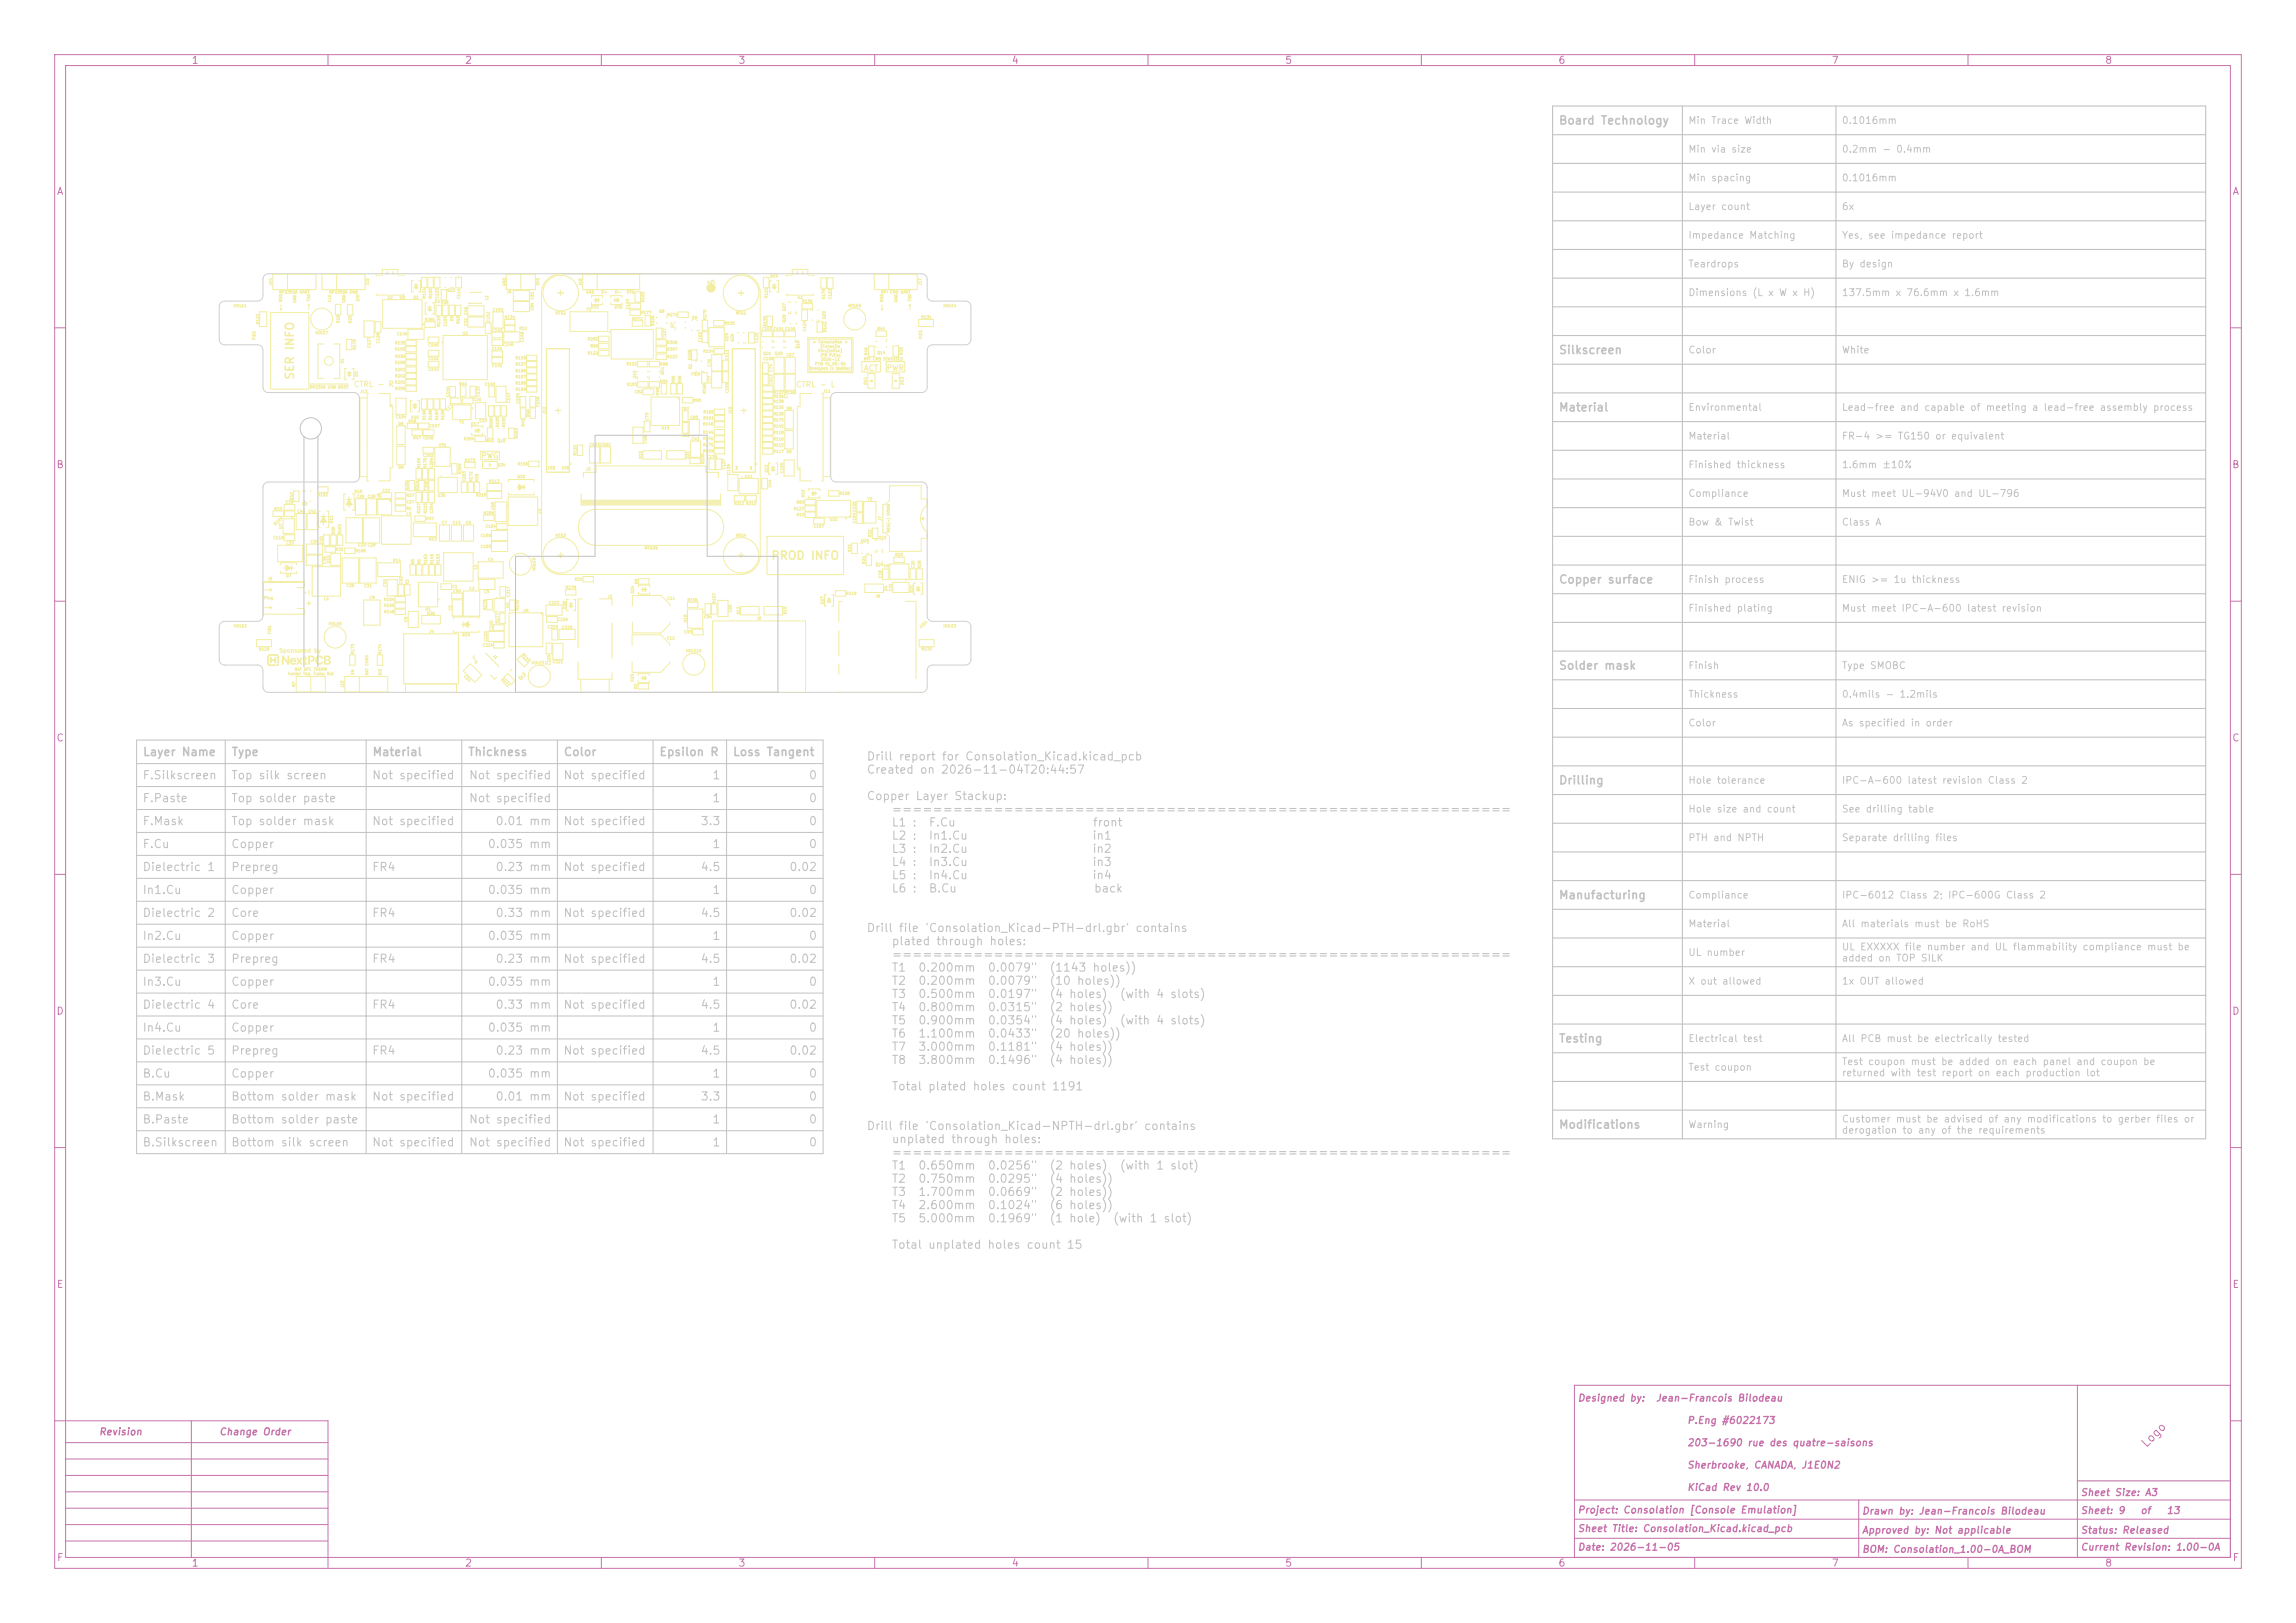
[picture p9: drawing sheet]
<svg xmlns="http://www.w3.org/2000/svg" width="420mm" height="297mm" viewBox="0 0 420 297" stroke-linecap="round" stroke-linejoin="round" font-family="sans-serif">
<defs><g id="words">
<g font-size="1.5" fill="#c2c2c2">
<text x="285" y="23.2">Board Technology</text>
<text x="285" y="65.2">Silkscreen</text>
<text x="285" y="75.7">Material</text>
<text x="285" y="107.2">Copper surface</text>
<text x="285" y="122.9">Solder mask</text>
<text x="26" y="143">F.Silkscreen</text>
<text x="26" y="138.7">Layer Name</text>
<text x="42.2" y="143">Top silk screen</text>
<text x="42.2" y="138.7">Type</text>
<text x="68" y="143">Not specified</text>
<text x="68" y="138.7">Material</text>
<text x="85.5" y="138.7">Thickness</text>
<text x="85.7" y="143">Not specified</text>
<text x="102.9" y="143">Not specified</text>
<text x="103" y="138.7">Color</text>
<text x="120.5" y="138.7">Epsilon R</text>
<text x="130.2" y="143">1</text>
<text x="134" y="138.7">Loss Tangent</text>
<text x="147.8" y="143">0</text>
<text x="158.4" y="139.5">Drill report for Consolation_Kicad.kicad_pcb</text>
<text x="158.4" y="141.9">Created on 2026-11-04T20:44:57</text>
<text x="285" y="143.9">Drilling</text>
<text x="26" y="147.2">F.Paste</text>
<text x="42.2" y="147.2">Top solder paste</text>
<text x="85.7" y="147.2">Not specified</text>
<text x="130.2" y="147.2">1</text>
<text x="147.8" y="147.2">0</text>
<text x="158.4" y="146.8">Copper Layer Stackup:</text>
<text x="163" y="149.2">=============================================================</text>
<text x="26" y="151.4">F.Mask</text>
<text x="26" y="155.6">F.Cu</text>
<text x="42.2" y="151.4">Top solder mask</text>
<text x="42.2" y="155.6">Copper</text>
<text x="68" y="151.4">Not specified</text>
<text x="89.1" y="155.6">0.035 mm</text>
<text x="90.5" y="151.4">0.01 mm</text>
<text x="102.9" y="151.4">Not specified</text>
<text x="128.1" y="151.4">3.3</text>
<text x="130.2" y="155.6">1</text>
<text x="147.8" y="151.4">0</text>
<text x="147.8" y="155.6">0</text>
<text x="163" y="151.6">L1 :</text>
<text x="163" y="154">L2 :</text>
<text x="169.8" y="151.6">F.Cu</text>
<text x="169.8" y="154">In1.Cu</text>
<text x="199.7" y="154">in1</text>
<text x="199.8" y="151.6">front</text>
<text x="26" y="159.8">Dielectric 1</text>
<text x="42.2" y="159.8">Prepreg</text>
<text x="68" y="159.8">FR4</text>
<text x="90.5" y="159.8">0.23 mm</text>
<text x="102.9" y="159.8">Not specified</text>
<text x="128.1" y="159.8">4.5</text>
<text x="144.3" y="159.8">0.02</text>
<text x="163" y="156.4">L3 :</text>
<text x="163" y="158.9">L4 :</text>
<text x="163" y="161.3">L5 :</text>
<text x="169.8" y="156.4">In2.Cu</text>
<text x="169.8" y="158.9">In3.Cu</text>
<text x="169.8" y="161.3">In4.Cu</text>
<text x="199.7" y="156.4">in2</text>
<text x="199.7" y="158.9">in3</text>
<text x="199.7" y="161.3">in4</text>
<text x="26" y="164">In1.Cu</text>
<text x="42.2" y="164">Copper</text>
<text x="89.1" y="164">0.035 mm</text>
<text x="130.2" y="164">1</text>
<text x="147.8" y="164">0</text>
<text x="163" y="163.7">L6 :</text>
<text x="169.8" y="163.7">B.Cu</text>
<text x="200" y="163.7">back</text>
<text x="285" y="164.9">Manufacturing</text>
<text x="26" y="168.2">Dielectric 2</text>
<text x="26" y="172.4">In2.Cu</text>
<text x="42.2" y="168.2">Core</text>
<text x="42.2" y="172.4">Copper</text>
<text x="68" y="168.2">FR4</text>
<text x="89.1" y="172.4">0.035 mm</text>
<text x="90.5" y="168.2">0.33 mm</text>
<text x="102.9" y="168.2">Not specified</text>
<text x="128.1" y="168.2">4.5</text>
<text x="130.2" y="172.4">1</text>
<text x="144.3" y="168.2">0.02</text>
<text x="147.8" y="172.4">0</text>
<text x="158.4" y="170.9">Drill file 'Consolation_Kicad-PTH-drl.gbr' contains</text>
<text x="163" y="173.3">plated through holes:</text>
<text x="26" y="176.6">Dielectric 3</text>
<text x="42.2" y="176.6">Prepreg</text>
<text x="68" y="176.6">FR4</text>
<text x="90.5" y="176.6">0.23 mm</text>
<text x="102.9" y="176.6">Not specified</text>
<text x="128.1" y="176.6">4.5</text>
<text x="144.3" y="176.6">0.02</text>
<text x="163" y="175.8">=============================================================</text>
<text x="163" y="178.2">T1</text>
<text x="167.9" y="178.2">0.200mm</text>
<text x="180.6" y="178.2">0.0079&quot;</text>
<text x="191.9" y="178.2">(1143 holes))</text>
<text x="26" y="180.8">In3.Cu</text>
<text x="26" y="185">Dielectric 4</text>
<text x="42.2" y="180.8">Copper</text>
<text x="42.2" y="185">Core</text>
<text x="68" y="185">FR4</text>
<text x="89.1" y="180.8">0.035 mm</text>
<text x="90.5" y="185">0.33 mm</text>
<text x="102.9" y="185">Not specified</text>
<text x="128.1" y="185">4.5</text>
<text x="130.2" y="180.8">1</text>
<text x="144.3" y="185">0.02</text>
<text x="147.8" y="180.8">0</text>
<text x="163" y="180.6">T2</text>
<text x="163" y="183">T3</text>
<text x="163" y="185.4">T4</text>
<text x="167.9" y="180.6">0.200mm</text>
<text x="167.9" y="183">0.500mm</text>
<text x="167.9" y="185.4">0.800mm</text>
<text x="180.6" y="180.6">0.0079&quot;</text>
<text x="180.6" y="183">0.0197&quot;</text>
<text x="180.6" y="185.4">0.0315&quot;</text>
<text x="191.9" y="180.6">(10</text>
<text x="191.9" y="183">(4 holes)</text>
<text x="191.9" y="185.4">(2 holes))</text>
<text x="204.7" y="183">(with 4 slots)</text>
<text x="26" y="189.2">In4.Cu</text>
<text x="42.2" y="189.2">Copper</text>
<text x="89.1" y="189.2">0.035 mm</text>
<text x="130.2" y="189.2">1</text>
<text x="147.8" y="189.2">0</text>
<text x="163" y="187.8">T5</text>
<text x="163" y="190.2">T6</text>
<text x="167.9" y="187.8">0.900mm</text>
<text x="167.9" y="190.2">1.100mm</text>
<text x="180.6" y="187.8">0.0354&quot;</text>
<text x="180.6" y="190.2">0.0433&quot;</text>
<text x="191.9" y="187.8">(4 holes)</text>
<text x="191.9" y="190.2">(20 holes))</text>
<text x="204.7" y="187.8">(with 4 slots)</text>
<text x="285" y="191.2">Testing</text>
<text x="26" y="193.4">Dielectric 5</text>
<text x="26" y="197.6">B.Cu</text>
<text x="42.2" y="193.4">Prepreg</text>
<text x="42.2" y="197.6">Copper</text>
<text x="68" y="193.4">FR4</text>
<text x="89.1" y="197.6">0.035 mm</text>
<text x="90.5" y="193.4">0.23 mm</text>
<text x="102.9" y="193.4">Not specified</text>
<text x="128.1" y="193.4">4.5</text>
<text x="130.2" y="197.6">1</text>
<text x="144.3" y="193.4">0.02</text>
<text x="147.8" y="197.6">0</text>
<text x="163" y="192.7">T7</text>
<text x="163" y="195.1">T8</text>
<text x="167.9" y="192.7">3.000mm</text>
<text x="167.9" y="195.1">3.800mm</text>
<text x="180.6" y="192.7">0.1181&quot;</text>
<text x="180.6" y="195.1">0.1496&quot;</text>
<text x="191.9" y="192.7">(4</text>
<text x="26" y="201.8">B.Mask</text>
<text x="42.2" y="201.8">Bottom solder mask</text>
<text x="68" y="201.8">Not specified</text>
<text x="90.5" y="201.8">0.01 mm</text>
<text x="102.9" y="201.8">Not specified</text>
<text x="128.1" y="201.8">3.3</text>
<text x="147.8" y="201.8">0</text>
<text x="163" y="199.9">Total plated holes count 1191</text>
<text x="26" y="206">B.Paste</text>
<text x="42.2" y="206">Bottom solder paste</text>
<text x="85.7" y="206">Not specified</text>
<text x="130.2" y="206">1</text>
<text x="147.8" y="206">0</text>
<text x="158.4" y="207.2">Drill file 'Consolation_Kicad-NPTH-drl.gbr' contains</text>
<text x="163" y="209.6">unplated through holes:</text>
<text x="285" y="206.9">Modifications</text>
<text x="26" y="210.2">B.Silkscreen</text>
<text x="42.2" y="210.2">Bottom silk screen</text>
<text x="68" y="210.2">Not specified</text>
<text x="85.7" y="210.2">Not specified</text>
<text x="102.9" y="210.2">Not specified</text>
<text x="130.2" y="210.2">1</text>
<text x="147.8" y="210.2">0</text>
<text x="163" y="212">=============================================================</text>
<text x="163" y="214.4">T1</text>
<text x="167.9" y="214.4">0.650mm</text>
<text x="180.6" y="214.4">0.0256&quot;</text>
<text x="191.9" y="214.4">(2 holes)</text>
<text x="204.7" y="214.4">(with 1 slot)</text>
<text x="163" y="216.8">T2</text>
<text x="163" y="219.2">T3</text>
<text x="163" y="221.6">T4</text>
<text x="167.9" y="216.8">0.750mm</text>
<text x="167.9" y="219.2">1.700mm</text>
<text x="167.9" y="221.6">2.600mm</text>
<text x="180.6" y="216.8">0.0295&quot;</text>
<text x="180.6" y="219.2">0.0669&quot;</text>
<text x="180.6" y="221.6">0.1024&quot;</text>
<text x="191.9" y="216.8">(4 holes))</text>
<text x="191.9" y="219.2">(2</text>
<text x="191.9" y="221.6">(6</text>
<text x="163" y="224.1">T5</text>
<text x="167.9" y="224.1">5.000mm</text>
<text x="180.6" y="224.1">0.1969&quot;</text>
<text x="191.9" y="224.1">(1 hole)</text>
<text x="203.5" y="224.1">(with 1 slot)</text>
<text x="163" y="228.9">Total unplated holes count 15</text>
</g>
<g font-size="1.5" fill="#f2eda1">
<text x="54.1" y="69.6" transform="rotate(-90 54.1 69.6)">SER INFO</text>
<text x="141" y="102.8">PROD INFO</text>
</g>
<text font-size="1.5" fill="#c872ab" x="392.8" y="265.3" transform="rotate(-45 392.8 265.3)">Logo</text>
<g font-size="1.3" fill="#c872ab">
<text x="35" y="12">1</text>
<text x="85" y="12">2</text>
<text x="135" y="12">3</text>
<text x="185" y="12">4</text>
<text x="235" y="12">5</text>
<text x="285" y="12">6</text>
<text x="335" y="12">7</text>
<text x="385" y="12">8</text>
<text x="10.3" y="36">A</text>
<text x="408.3" y="36">A</text>
<text x="10.2" y="86">B</text>
<text x="408.2" y="86">B</text>
<text x="10.2" y="136">C</text>
<text x="408.2" y="136">C</text>
<text x="10.2" y="186">D</text>
<text x="408.2" y="186">D</text>
<text x="10.3" y="236">E</text>
<text x="408.3" y="236">E</text>
<text x="288.5" y="256.8">Designed by:</text>
<text x="302.8" y="256.8">Jean-Francois Bilodeau</text>
<text x="18" y="263">Revision</text>
<text x="40" y="263">Change Order</text>
<text x="308.5" y="260.9">P.Eng #6022173</text>
<text x="308.5" y="265">203-1690 rue des quatre-saisons</text>
<text x="308.5" y="269">Sherbrooke, CANADA, J1E0N2</text>
<text x="308.5" y="273.1">KiCad Rev 10.0</text>
<text x="380.5" y="274.1">Sheet Size: A3</text>
<text x="288.5" y="277.3">Project: Consolation [Console Emulation]</text>
<text x="288.5" y="280.7">Sheet Title: Consolation_Kicad.kicad_pcb</text>
<text x="340.5" y="277.5">Drawn by: Jean-Francois Bilodeau</text>
<text x="340.5" y="281">Approved by: Not applicable</text>
<text x="380.5" y="277.4">Sheet: 9</text>
<text x="380.5" y="281">Status: Released</text>
<text x="391.4" y="277.4">of</text>
<text x="396.2" y="277.4">13</text>
<text x="10.3" y="286">F</text>
<text x="35" y="287">1</text>
<text x="85" y="287">2</text>
<text x="135" y="287">3</text>
<text x="185" y="287">4</text>
<text x="235" y="287">5</text>
<text x="285" y="287">6</text>
<text x="288.5" y="284.1">Date: 2026-11-05</text>
<text x="335" y="287">7</text>
<text x="340.5" y="284.5">BOM: Consolation_1.00-0A_BOM</text>
<text x="380.5" y="284.1">Current Revision: 1.00-0A</text>
<text x="385" y="287">8</text>
<text x="408.3" y="286">F</text>
</g>
<g font-size="1.3" fill="#c2c2c2">
<text x="308.7" y="23">Min Trace Width</text>
<text x="336.8" y="23">0.1016mm</text>
<text x="308.7" y="28.2">Min via size</text>
<text x="336.8" y="28.2">0.2mm - 0.4mm</text>
<text x="308.7" y="33.5">Min spacing</text>
<text x="336.8" y="33.5">0.1016mm</text>
<text x="308.7" y="38.7">Layer count</text>
<text x="336.8" y="38.7">6x</text>
<text x="308.7" y="44">Impedance Matching</text>
<text x="336.8" y="44">Yes, see impedance report</text>
<text x="308.7" y="49.2">Teardrops</text>
<text x="336.8" y="49.2">By design</text>
<text x="308.7" y="54.5">Dimensions (L x W x H)</text>
<text x="336.8" y="54.5">137.5mm x 76.6mm x 1.6mm</text>
<text x="308.7" y="65">Color</text>
<text x="336.8" y="65">White</text>
<text x="308.7" y="75.5">Environmental</text>
<text x="336.8" y="75.5">Lead-free and capable of meeting a lead-free assembly process</text>
<text x="308.7" y="80.7">Material</text>
<text x="336.8" y="80.7">FR-4 &gt;= TG150 or equivalent</text>
<text x="308.7" y="86">Finished thickness</text>
<text x="336.8" y="86">1.6mm ±10%</text>
<text x="308.7" y="91.2">Compliance</text>
<text x="336.8" y="91.2">Must meet UL-94V0 and UL-796</text>
<text x="308.7" y="96.5">Bow &amp; Twist</text>
<text x="336.8" y="96.5">Class A</text>
<text x="308.7" y="107">Finish process</text>
<text x="336.8" y="107">ENIG &gt;= 1u thickness</text>
<text x="308.7" y="112.2">Finished plating</text>
<text x="336.8" y="112.2">Must meet IPC-A-600 latest revision</text>
<text x="308.7" y="122.7">Finish</text>
<text x="336.8" y="122.7">Type SMOBC</text>
<text x="308.7" y="128">Thickness</text>
<text x="336.8" y="128">0.4mils - 1.2mils</text>
<text x="308.7" y="133.2">Color</text>
<text x="336.8" y="133.2">As specified in order</text>
<text x="308.7" y="143.7">Hole tolerance</text>
<text x="336.8" y="143.7">IPC-A-600 latest revision Class 2</text>
<text x="308.7" y="149">Hole size and count</text>
<text x="336.8" y="149">See drilling table</text>
<text x="308.7" y="154.2">PTH and NPTH</text>
<text x="336.8" y="154.2">Separate drilling files</text>
<text x="308.7" y="164.7">Compliance</text>
<text x="336.8" y="164.7">IPC-6012 Class 2; IPC-600G Class 2</text>
<text x="308.7" y="170">Material</text>
<text x="336.8" y="170">All materials must be RoHS</text>
<text x="308.7" y="175.2">UL number</text>
<text x="336.8" y="174.2">UL EXXXXX file number and UL flammability compliance must be</text>
<text x="336.8" y="176.3">added on TOP SILK</text>
<text x="308.7" y="180.5">X out allowed</text>
<text x="336.8" y="180.5">1x OUT allowed</text>
<text x="308.7" y="191">Electrical test</text>
<text x="336.8" y="191">All PCB must be electrically tested</text>
<text x="308.7" y="196.2">Test coupon</text>
<text x="336.8" y="195.2">Test coupon must be added on each panel and coupon be</text>
<text x="336.8" y="197.3">returned with test report on each production lot</text>
<text x="308.7" y="206.7">Warning</text>
<text x="336.8" y="205.7">Customer must be advised of any modifications to gerber files or</text>
<text x="336.8" y="207.8">derogation to any of the requirements</text>
</g>
<g font-size="1" fill="#f2eda1">
<text x="64.6" y="71.1">CTRL - R</text>
<text x="145.5" y="71.1">CTRL - L</text>
<text x="157.9" y="68.1">ACT</text>
<text x="162.1" y="68.1">PWR</text>
<text x="88" y="84.1">PWG</text>
<text x="57.2" y="111.1" transform="rotate(-90 57.2 111.1)">+ -</text>
</g>
<text font-size=".8" fill="#f2eda1" x="51" y="119.6">Sponsored by</text>
<g font-size=".5" fill="#f2eda1">
<text x="49.9" y="52.3" transform="rotate(-90 49.9 52.3)">J14</text>
<text x="51" y="53.8">RP2350A UART</text>
<text x="60.2" y="53.8">RP2350A SWD</text>
<text x="67.6" y="52.3" transform="rotate(-90 67.6 52.3)">J15</text>
<text x="81.8" y="53.5">Q22</text>
<text x="92.6" y="52.4" transform="rotate(-90 92.6 52.4)">GND</text>
<text x="92.6" y="53.8">J9</text>
<text x="98.8" y="52.3" transform="rotate(-90 98.8 52.3)">5V0</text>
<text x="106.5" y="52.3" transform="rotate(-90 106.5 52.3)">J18</text>
<text x="107.1" y="53.8">GND</text>
<text x="109.9" y="53.8">D+</text>
<text x="112.4" y="53.8">D-</text>
<text x="114.6" y="53.8">OTG</text>
<text x="129.3" y="51.9">u.FL</text>
<text x="140.8" y="50.9">D19</text>
<text x="161.1" y="53.8">RPI CM5 UART</text>
<text x="168.7" y="52.3" transform="rotate(-90 168.7 52.3)">J17</text>
<text x="42.7" y="56.3">HOLE1</text>
<text x="47.5" y="59.4" transform="rotate(-90 47.5 59.4)">R132</text>
<text x="51.7" y="56.9" transform="rotate(-90 51.7 56.9)">&lt;- RXD</text>
<text x="54.3" y="55.5" transform="rotate(-90 54.3 55.5)">GND</text>
<text x="56.8" y="56.8" transform="rotate(-90 56.8 56.8)">-&gt; TXD</text>
<text x="60.7" y="55.4" transform="rotate(-90 60.7 55.4)">CLK</text>
<text x="62.2" y="59.2" transform="rotate(-90 62.2 59.2)">R18</text>
<text x="63.3" y="55.5" transform="rotate(-90 63.3 55.5)">GND</text>
<text x="64.4" y="59.2" transform="rotate(-90 64.4 59.2)">R20</text>
<text x="65.8" y="55.2" transform="rotate(-90 65.8 55.2)">DIO</text>
<text x="70.8" y="54.8">S3</text>
<text x="73" y="54.8">U8</text>
<text x="75.6" y="54.8">D1</text>
<text x="77.6" y="58.9">R281</text>
<text x="78" y="54.7" transform="rotate(-90 78 54.7)">R124</text>
<text x="79.1" y="54.7" transform="rotate(-90 79.1 54.7)">R180</text>
<text x="79.5" y="55.5">D2</text>
<text x="80.3" y="54.7" transform="rotate(-90 80.3 54.7)">C123</text>
<text x="80.6" y="55.7">R26</text>
<text x="80.6" y="59.8" transform="rotate(-90 80.6 59.8)">R133</text>
<text x="81.8" y="59.8" transform="rotate(-90 81.8 59.8)">C150</text>
<text x="83" y="58.8" transform="rotate(-90 83 58.8)">R9</text>
<text x="84.2" y="59.3" transform="rotate(-90 84.2 59.3)">R10</text>
<text x="84.3" y="54.8" transform="rotate(-90 84.3 54.8)">C114</text>
<text x="85.6" y="57.7" transform="rotate(-90 85.6 57.7)">C46</text>
<text x="85.6" y="59.7" transform="rotate(-90 85.6 59.7)">C32</text>
<text x="89.4" y="55" transform="rotate(-90 89.4 55)">L2</text>
<text x="89.7" y="59" transform="rotate(-90 89.7 59)">C152</text>
<text x="90.1" y="57.1">C153</text>
<text x="92.2" y="58.4">R134</text>
<text x="97.7" y="56.9" transform="rotate(-90 97.7 56.9)">C84</text>
<text x="97.7" y="54.9" transform="rotate(-90 97.7 54.9)">C81</text>
<text x="101.5" y="57.7">MTG2</text>
<text x="107.2" y="57">F1</text>
<text x="108" y="56.6">D33</text>
<text x="112.4" y="56.6">D32</text>
<text x="115.2" y="56.7" transform="rotate(-90 115.2 56.7)">C110</text>
<text x="115.6" y="58.7">R272</text>
<text x="117.2" y="57.6">R177</text>
<text x="118" y="55.4" transform="rotate(-90 118 55.4)">R183</text>
<text x="119.8" y="59.7" transform="rotate(-90 119.8 59.7)">R205</text>
<text x="120.5" y="57.3">Q8</text>
<text x="122" y="58">R271</text>
<text x="126.5" y="58.5">Q9</text>
<text x="129.3" y="58.6" transform="rotate(-90 129.3 58.6)">R270</text>
<text x="132.4" y="59.5">R155</text>
<text x="134.5" y="57.7">MTG1</text>
<text x="140.3" y="59.8" transform="rotate(-90 140.3 59.8)">R139</text>
<text x="140.5" y="54.6" transform="rotate(-90 140.5 54.6)">R121</text>
<text x="143.8" y="59.1" transform="rotate(-90 143.8 59.1)">Q28</text>
<text x="143.8" y="57" transform="rotate(-90 143.8 57)">Q27</text>
<text x="145.8" y="54.8">S2</text>
<text x="146.7" y="55.5">R136</text>
<text x="151" y="54.8" transform="rotate(-90 151 54.8)">R176</text>
<text x="151.1" y="58.5" transform="rotate(-90 151.1 58.5)">Q29</text>
<text x="152.2" y="54.8" transform="rotate(-90 152.2 54.8)">C122</text>
<text x="155.1" y="56.3">HOLE5</text>
<text x="161.7" y="56.9" transform="rotate(-90 161.7 56.9)">&lt;- RXD</text>
<text x="164.3" y="55.4" transform="rotate(-90 164.3 55.4)">GND</text>
<text x="166.8" y="56.9" transform="rotate(-90 166.8 56.9)">-&gt; TXD</text>
<text x="168.4" y="58.4">R131</text>
<text x="172.5" y="56.3">HOLE4</text>
<text x="46.8" y="62.3" transform="rotate(-90 46.8 62.3)">FID2</text>
<text x="57.6" y="61.3">HOLE7</text>
<text x="65.2" y="64.1" transform="rotate(-90 65.2 64.1)">R179</text>
<text x="67.9" y="63.7" transform="rotate(-90 67.9 63.7)">C127</text>
<text x="69.5" y="62.9" transform="rotate(-90 69.5 62.9)">C126</text>
<text x="72.2" y="63.1">R135</text>
<text x="72.2" y="64.3">R150</text>
<text x="72.2" y="65.6">R181</text>
<text x="72.5" y="61.5">C146</text>
<text x="78.3" y="63.5">C145</text>
<text x="78.3" y="66">C132</text>
<text x="84.6" y="61.4">U2</text>
<text x="89.9" y="64.2">C134</text>
<text x="89.9" y="60.8">C142</text>
<text x="91.9" y="63.4">C149</text>
<text x="94.2" y="65.9">R159</text>
<text x="94.9" y="60.5">R12</text>
<text x="95.9" y="62.7" transform="rotate(-90 95.9 62.7)">C148</text>
<text x="107.4" y="62.4">R282</text>
<text x="107.4" y="65">R122</text>
<text x="107.9" y="63.7">R90</text>
<text x="121.9" y="62" transform="rotate(-90 121.9 62)">C227</text>
<text x="121.9" y="63.1">R308</text>
<text x="121.9" y="65.6">R123</text>
<text x="121.9" y="64.3">R307</text>
<text x="123.4" y="60.1" transform="rotate(-90 123.4 60.1)">Q7</text>
<text x="126.5" y="66" transform="rotate(-90 126.5 66)">R108</text>
<text x="128.4" y="62.7" transform="rotate(-90 128.4 62.7)">C102</text>
<text x="128.6" y="64.7">R154</text>
<text x="133.3" y="62.5" transform="rotate(-90 133.3 62.5)">U19</text>
<text x="133.4" y="65.9" transform="rotate(-90 133.4 65.9)">C111</text>
<text x="134.3" y="62.6" transform="rotate(-90 134.3 62.6)">Q26</text>
<text x="138.8" y="62.8" transform="rotate(-90 138.8 62.8)">C121</text>
<text x="139.3" y="60.6">C100C101 C106</text>
<text x="139.6" y="65.1">Q21</text>
<text x="141.7" y="65.1">Q20</text>
<text x="143.8" y="65.3">C67</text>
<text x="146.3" y="63.8" transform="rotate(-90 146.3 63.8)">Q19</text>
<text x="147.6" y="60.7" transform="rotate(-90 147.6 60.7)">C124</text>
<text x="148.6" y="62.9">&gt; Consolation &lt;</text>
<text x="149.6" y="64.5">Emu[lation]</text>
<text x="149.9" y="65.3">JFB P.Eng</text>
<text x="150" y="63.7">[Conso]le</text>
<text x="151.3" y="60.8" transform="rotate(-90 151.3 60.8)">R142</text>
<text x="158.8" y="65.1" transform="rotate(-90 158.8 65.1)">R40</text>
<text x="160.4" y="64.9">Q14</text>
<text x="160.4" y="60.5">R41</text>
<text x="165.2" y="65" transform="rotate(-90 165.2 65)">R39</text>
<text x="168.8" y="62.1" transform="rotate(-90 168.8 62.1)">FID3</text>
<text x="56.6" y="71.2">RP2350 USB BOOT</text>
<text x="63" y="66.6" transform="rotate(-90 63 66.6)">S1</text>
<text x="65.6" y="69" transform="rotate(-90 65.6 69)">D3</text>
<text x="72.2" y="66.7">R185</text>
<text x="72.2" y="69.2">R202</text>
<text x="72.2" y="68">R203</text>
<text x="72.2" y="70.3">R201</text>
<text x="72.2" y="71.5">R200</text>
<text x="78.3" y="68">C143</text>
<text x="83.9" y="70.6">R44</text>
<text x="88.6" y="70.7">C140</text>
<text x="89.9" y="67.3">C141</text>
<text x="94.2" y="67">R157</text>
<text x="94.2" y="68.2">R186</text>
<text x="94.2" y="70.5">R188</text>
<text x="94.2" y="69.3">R187</text>
<text x="94.2" y="71.6">R189</text>
<text x="114.5" y="67">R102</text>
<text x="114.6" y="70.7">R103</text>
<text x="116.5" y="69.3" transform="rotate(-90 116.5 69.3)">Q10</text>
<text x="120.7" y="67">R98</text>
<text x="120.7" y="70.2">R94</text>
<text x="121.5" y="68.6" transform="rotate(-90 121.5 68.6)">Q11</text>
<text x="123.6" y="70.2" transform="rotate(-90 123.6 70.2)">R95</text>
<text x="124.7" y="70.2" transform="rotate(-90 124.7 70.2)">R96</text>
<text x="126.4" y="68.8">FID5</text>
<text x="126.6" y="67.6" transform="rotate(-90 126.6 67.6)">Q1</text>
<text x="130.1" y="67.2" transform="rotate(-90 130.1 67.2)">C76</text>
<text x="130.2" y="70.3" transform="rotate(-90 130.2 70.3)">C77</text>
<text x="139.5" y="66">C108</text>
<text x="141.4" y="70.5" transform="rotate(-90 141.4 70.5)">C113 C74</text>
<text x="148.1" y="67.8">Designed in Québec</text>
<text x="149" y="67">PCB V1_00-0A</text>
<text x="150.1" y="66.1">2026-11</text>
<text x="150.5" y="72">J11</text>
<text x="158" y="66.1">RPI CM5 STATUSES</text>
<text x="158.7" y="70.5" transform="rotate(-90 158.7 70.5)">D14</text>
<text x="165.4" y="70.5" transform="rotate(-90 165.4 70.5)">D13</text>
<text x="65.8" y="72">J13</text>
<text x="72.3" y="76.7">C154</text>
<text x="72.8" y="77.9">D6</text>
<text x="74.6" y="77.5">R48</text>
<text x="75.1" y="76.8">D20</text>
<text x="78" y="77" transform="rotate(-90 78 77)">R199</text>
<text x="79.1" y="77" transform="rotate(-90 79.1 77)">R198</text>
<text x="80.3" y="77" transform="rotate(-90 80.3 77)">R197</text>
<text x="81.4" y="76.9" transform="rotate(-90 81.4 76.9)">R196</text>
<text x="81.9" y="75.5" transform="rotate(-45 81.9 75.5)">C17</text>
<text x="82.3" y="72.7" transform="rotate(-90 82.3 72.7)">C144</text>
<text x="83.9" y="77.6">Y1</text>
<text x="86.1" y="78">D17</text>
<text x="86.5" y="73.5">C16</text>
<text x="87.6" y="77.4">C47</text>
<text x="87.8" y="72.7" transform="rotate(-90 87.8 72.7)">C133</text>
<text x="93.4" y="73.8" transform="rotate(-90 93.4 73.8)">C147</text>
<text x="95.1" y="73.9" transform="rotate(-90 95.1 73.9)">C159</text>
<text x="97" y="76.4" transform="rotate(-90 97 76.4)">R46</text>
<text x="98.8" y="74.5" transform="rotate(-90 98.8 74.5)">C158</text>
<text x="99.9" y="75.8" transform="rotate(-90 99.9 75.8)">J12</text>
<text x="116" y="72.1">C82</text>
<text x="118.7" y="77" transform="rotate(-90 118.7 77)">C79</text>
<text x="120.7" y="72.4" transform="rotate(-90 120.7 72.4)">R99</text>
<text x="124.6" y="75.2">C87</text>
<text x="126.2" y="76.8">C80</text>
<text x="126.8" y="73.7">R93</text>
<text x="128.5" y="78">R140</text>
<text x="128.6" y="76.9">R161</text>
<text x="128.6" y="75.8">R165</text>
<text x="129.2" y="72.1" transform="rotate(-90 129.2 72.1)">R166</text>
<text x="133.4" y="72" transform="rotate(-90 133.4 72)">C109</text>
<text x="133.9" y="75.8" transform="rotate(-90 133.9 75.8)">J19</text>
<text x="141.4" y="74.9">R125</text>
<text x="141.4" y="77.2">R175</text>
<text x="141.4" y="72.9">R126</text>
<text x="141.4" y="73.8">R138</text>
<text x="141.4" y="76.1">R128</text>
<text x="141.4" y="72.2">R137</text>
<text x="143.8" y="75.1">D8</text>
<text x="144.1" y="72.2">C68</text>
<text x="144.2" y="73" transform="rotate(-90 144.2 73)">C78</text>
<text x="75.5" y="80.5">R47 C156</text>
<text x="77.3" y="83.7">C202</text>
<text x="78.5" y="78.3">C157</text>
<text x="80.2" y="81.8">U31</text>
<text x="84.8" y="80.7">R284</text>
<text x="88.9" y="81">R42</text>
<text x="90.2" y="78.2" transform="rotate(-90 90.2 78.2)">R280</text>
<text x="90.9" y="81.1">Q18</text>
<text x="91.4" y="78.2" transform="rotate(-90 91.4 78.2)">R190</text>
<text x="92.5" y="78.2" transform="rotate(-90 92.5 78.2)">R191</text>
<text x="94.8" y="80.3" transform="rotate(-90 94.8 80.3)">R283</text>
<text x="96.1" y="78.1" transform="rotate(-90 96.1 78.1)">R45</text>
<text x="105.6" y="83.4" transform="rotate(-90 105.6 83.4)">R120</text>
<text x="107.7" y="81.7">C163C162</text>
<text x="118.4" y="81.3" transform="rotate(-90 118.4 81.3)">C48</text>
<text x="120.9" y="78.7">U15</text>
<text x="124.6" y="80.1">C83</text>
<text x="126.4" y="80.7">C43</text>
<text x="128.5" y="79.5">R144</text>
<text x="128.5" y="80.6">R141</text>
<text x="128.5" y="82.9">R109</text>
<text x="128.5" y="81.8">R171</text>
<text x="129.2" y="84">C136</text>
<text x="141.4" y="80.7">R116</text>
<text x="141.4" y="83">R117</text>
<text x="141.4" y="81.8">R115</text>
<text x="141.4" y="79.5">R118</text>
<text x="141.4" y="78.4">R145</text>
<text x="143.8" y="83">D5</text>
<text x="72.8" y="85.9">D9</text>
<text x="74.8" y="89.8" transform="rotate(-90 74.8 89.8)">R206</text>
<text x="76.6" y="89.9" transform="rotate(-90 76.6 89.9)">R214</text>
<text x="77" y="85.8" transform="rotate(-90 77 85.8)">R169</text>
<text x="78.1" y="85.8" transform="rotate(-90 78.1 85.8)">R170</text>
<text x="78.4" y="89.9" transform="rotate(-90 78.4 89.9)">C205</text>
<text x="79.3" y="85.8" transform="rotate(-90 79.3 85.8)">C206</text>
<text x="84.5" y="86.8" transform="rotate(-90 84.5 86.8)">R269</text>
<text x="84.9" y="84.6">R273</text>
<text x="85.3" y="88.2" transform="rotate(-90 85.3 88.2)">C203</text>
<text x="86.5" y="88.2" transform="rotate(-90 86.5 88.2)">R172</text>
<text x="87.6" y="88.2" transform="rotate(-90 87.6 88.2)">R38</text>
<text x="89.4" y="88.5">R213</text>
<text x="91" y="85.5">D34</text>
<text x="94.6" y="87.6">D30</text>
<text x="94.6" y="85.3">R156</text>
<text x="100.1" y="86">102</text>
<text x="101" y="86">2</text>
<text x="102.7" y="86">101</text>
<text x="103.6" y="86">1</text>
<text x="107.1" y="86.2">J3</text>
<text x="117.6" y="84" transform="rotate(-90 117.6 84)">D22</text>
<text x="126.2" y="84" transform="rotate(-90 126.2 84)">D21</text>
<text x="128.9" y="85" transform="rotate(-90 128.9 85)">R209</text>
<text x="132.8" y="86" transform="rotate(-90 132.8 86)">C137</text>
<text x="133.7" y="86.9" transform="rotate(-90 133.7 86.9)">C135</text>
<text x="134.5" y="86">2</text>
<text x="136.2" y="87.6">U11</text>
<text x="137.1" y="86">1</text>
<text x="140.6" y="86.5" transform="rotate(-90 140.6 86.5)">D23</text>
<text x="141.2" y="89.3" transform="rotate(-90 141.2 89.3)">C44</text>
<text x="143.4" y="86.7" transform="rotate(-90 143.4 86.7)">C155</text>
<text x="50.1" y="93.5">R33</text>
<text x="52.2" y="92.3">C39</text>
<text x="53.7" y="91.6" transform="rotate(-90 53.7 91.6)">R43</text>
<text x="54.3" y="94">C40</text>
<text x="55.2" y="92.6">Q3</text>
<text x="56.3" y="94">C42</text>
<text x="58" y="90.9">R182</text>
<text x="61" y="95.8" transform="rotate(-90 61 95.8)">D11</text>
<text x="64.8" y="90.3">D10</text>
<text x="65.2" y="91.2">C26</text>
<text x="67.2" y="91.2">C28</text>
<text x="69.7" y="91.4" transform="rotate(-90 69.7 91.4)">U9</text>
<text x="69.9" y="90.2">C22</text>
<text x="74.3" y="93.4">R1</text>
<text x="74.3" y="91">R27</text>
<text x="74.3" y="92.2">C27</text>
<text x="74.3" y="94.4">L3</text>
<text x="77" y="94" transform="rotate(-90 77 94)">R207</text>
<text x="77.9" y="95.3">R37</text>
<text x="78.2" y="94" transform="rotate(-90 78.2 94)">R215</text>
<text x="79.3" y="94" transform="rotate(-90 79.3 94)">C204</text>
<text x="80" y="91">U30</text>
<text x="87" y="91">R210</text>
<text x="88.4" y="94.3">R208</text>
<text x="90.5" y="93.4" transform="rotate(-90 90.5 93.4)">U26</text>
<text x="99.1" y="94" transform="rotate(-90 99.1 94)">L5</text>
<text x="134.2" y="92.5">R211 R212</text>
<text x="145.1" y="93.5">R127</text>
<text x="145.6" y="92.3">R83</text>
<text x="145.7" y="94.6">R19</text>
<text x="147.3" y="91.1" transform="rotate(-90 147.3 91.1)">D16</text>
<text x="151.7" y="95.4">U21</text>
<text x="153.5" y="90.7">R158</text>
<text x="156.7" y="95.8" transform="rotate(-90 156.7 95.8)">C104C105</text>
<text x="158.6" y="91.7">Y2</text>
<text x="161.4" y="95.4" transform="rotate(-90 161.4 95.4)">J7</text>
<text x="49.9" y="98.8">C119</text>
<text x="50.4" y="96.3" transform="rotate(-45 50.4 96.3)">R164</text>
<text x="51.7" y="96.9" transform="rotate(-90 51.7 96.9)">U7</text>
<text x="52.3" y="99.8">C37</text>
<text x="56.7" y="99.5">C35</text>
<text x="59.2" y="99.6" transform="rotate(-90 59.2 99.6)">C33</text>
<text x="61.3" y="100.9">R31</text>
<text x="61.4" y="97.9" transform="rotate(-90 61.4 97.9)">R30</text>
<text x="62.5" y="97.9" transform="rotate(-90 62.5 97.9)">R163</text>
<text x="64.9" y="101.2">R168</text>
<text x="65.4" y="100.1">C23 C29</text>
<text x="78.4" y="99">R13</text>
<text x="80.8" y="96">C7</text>
<text x="82.7" y="96">C13</text>
<text x="85.2" y="96">C6</text>
<text x="87.9" y="100.4">C165</text>
<text x="87.9" y="98.4">C166</text>
<text x="88.8" y="96.7">C164</text>
<text x="101.5" y="98.4">MTG3</text>
<text x="117.8" y="100.7">MTG99</text>
<text x="134.5" y="98.4">MTG4</text>
<text x="148.8" y="96.7">C107</text>
<text x="155.8" y="101.1" transform="rotate(-90 155.8 101.1)">R23</text>
<text x="157.4" y="99.3">Q25</text>
<text x="159.5" y="98.4" transform="rotate(-90 159.5 98.4)">R22</text>
<text x="160.6" y="98.8">Q23</text>
<text x="162.9" y="97.5" transform="rotate(-90 162.9 97.5)">NEG(-) DOWN</text>
<text x="163.7" y="101.9">R25</text>
<text x="48.9" y="106.3">J5</text>
<text x="52.3" y="105.7">D7</text>
<text x="59.8" y="103.3" transform="rotate(-90 59.8 103.3)">C36</text>
<text x="60.5" y="103.1" transform="rotate(-90 60.5 103.1)">U10</text>
<text x="63.3" y="107.5">C30</text>
<text x="66.5" y="107.6">C31</text>
<text x="70.8" y="107.5" transform="rotate(-90 70.8 107.5)">C10</text>
<text x="71.8" y="102.9">R14</text>
<text x="73.7" y="107" transform="rotate(-90 73.7 107)">C92</text>
<text x="74.9" y="107" transform="rotate(-90 74.9 107)">R3</text>
<text x="75.9" y="103.3" transform="rotate(-90 75.9 103.3)">R5</text>
<text x="77" y="103.3" transform="rotate(-90 77 103.3)">R6</text>
<text x="78.2" y="103.4" transform="rotate(-90 78.2 103.4)">R162</text>
<text x="79.4" y="103.4" transform="rotate(-90 79.4 103.4)">R149</text>
<text x="80.5" y="103.4" transform="rotate(-90 80.5 103.4)">R153</text>
<text x="82.7" y="107.7">C1</text>
<text x="87.4" y="104.2" transform="rotate(-90 87.4 104.2)">L1</text>
<text x="89.2" y="102.8">C4</text>
<text x="98.1" y="104.5" transform="rotate(-90 98.1 104.5)">HOLE9</text>
<text x="103.4" y="107.9">R278</text>
<text x="105.1" y="106.4">R21</text>
<text x="116.8" y="106.9" transform="rotate(-90 116.8 106.9)">R8</text>
<text x="158.4" y="103.3" transform="rotate(-90 158.4 103.3)">R24</text>
<text x="160.1" y="103.7">Q24</text>
<text x="161.4" y="105.9" transform="rotate(-90 161.4 105.9)">C18</text>
<text x="161.6" y="103.9">U6</text>
<text x="167.4" y="104.1" transform="rotate(-90 167.4 104.1)">C20</text>
<text x="168.6" y="104.1" transform="rotate(-90 168.6 104.1)">R28</text>
<text x="48.3" y="109.8">Plug</text>
<text x="59.2" y="110">L4</text>
<text x="67.5" y="109.7">C9</text>
<text x="70.2" y="110.1">R104</text>
<text x="70.2" y="111.2">R105</text>
<text x="70.2" y="112.3">R148</text>
<text x="74.6" y="113.9" transform="rotate(-90 74.6 113.9)">C8</text>
<text x="77.7" y="111.8">U1</text>
<text x="78.1" y="112.6">D26</text>
<text x="82.7" y="111.8" transform="rotate(-90 82.7 111.8)">C2</text>
<text x="82.8" y="108.5">C90</text>
<text x="85.8" y="108.1">C3</text>
<text x="88.5" y="108.7">C5</text>
<text x="89.1" y="111.7" transform="rotate(-90 89.1 111.7)">R279</text>
<text x="93.2" y="111.3" transform="rotate(-90 93.2 111.3)">U4</text>
<text x="93.4" y="109.3" transform="rotate(-90 93.4 109.3)">C217</text>
<text x="95" y="111.8" transform="rotate(-90 95 111.8)">R276</text>
<text x="95.7" y="112.1">U5</text>
<text x="100.3" y="110.7">C222</text>
<text x="101.9" y="113.7">C226</text>
<text x="103.6" y="111.5" transform="rotate(-90 103.6 111.5)">D28</text>
<text x="111.1" y="109.6">J2</text>
<text x="116.1" y="108.7" transform="rotate(-90 116.1 108.7)">D24</text>
<text x="122" y="109.9">C11</text>
<text x="125.7" y="110.2">R106</text>
<text x="125.8" y="114" transform="rotate(-90 125.8 114)">U18</text>
<text x="128.7" y="113.3">C94</text>
<text x="131" y="110.5" transform="rotate(-90 131 110.5)">R107</text>
<text x="134" y="112.1" transform="rotate(-90 134 112.1)">C95</text>
<text x="135.4" y="112.5" transform="rotate(-90 135.4 112.5)">D12</text>
<text x="138.4" y="113.5">J6</text>
<text x="144" y="112.5" transform="rotate(-90 144 112.5)">D15</text>
<text x="150.8" y="110.6" transform="rotate(-90 150.8 110.6)">D27</text>
<text x="154.7" y="109">R119</text>
<text x="160.1" y="109.5">J8</text>
<text x="162.4" y="108.2" transform="rotate(-90 162.4 108.2)">D4</text>
<text x="163.3" y="108.3" transform="rotate(-90 163.3 108.3)">C21</text>
<text x="167.1" y="108.5" transform="rotate(-90 167.1 108.5)">D31</text>
<text x="42.7" y="114.9">HOLE2</text>
<text x="47.3" y="119.2">R129</text>
<text x="49.7" y="116.1" transform="rotate(-90 49.7 116.1)">FID1</text>
<text x="60.1" y="114.5">HOLE6</text>
<text x="64.9" y="119.8" transform="rotate(-90 64.9 119.8)">R173</text>
<text x="69.9" y="119.8" transform="rotate(-90 69.9 119.8)">R174</text>
<text x="78.4" y="115.9">J4</text>
<text x="84.5" y="116.5">D29</text>
<text x="88.2" y="118.4">C224</text>
<text x="89.2" y="117.5" transform="rotate(-90 89.2 117.5)">C220</text>
<text x="90.3" y="115.5" transform="rotate(-90 90.3 115.5)">C223</text>
<text x="91.3" y="114.2" transform="rotate(-90 91.3 114.2)">R277</text>
<text x="95.3" y="119.9" transform="rotate(45 95.3 119.9)">R110</text>
<text x="100.1" y="115.1">C219</text>
<text x="102.7" y="115.2">C218</text>
<text x="121.9" y="117.2">C12</text>
<text x="125.1" y="116">C93</text>
<text x="125.4" y="119.5">HOLE10</text>
<text x="168.5" y="119.1">R130</text>
<text x="168.6" y="115.2" transform="rotate(-45 168.6 115.2)">FID4</text>
<text x="172.5" y="114.9">HOLE3</text>
<text x="52.6" y="123.7">Solder Top, Comp Bot</text>
<text x="53.8" y="122.9">BAT NTC THERM</text>
<text x="54.1" y="125.7" transform="rotate(-90 54.1 125.7)">R7</text>
<text x="63" y="125.9" transform="rotate(-90 63 125.9)">J10</text>
<text x="64.9" y="123.5" transform="rotate(-90 64.9 123.5)">EN</text>
<text x="67.5" y="123.6" transform="rotate(-90 67.5 123.6)">BAT CHRG</text>
<text x="69.9" y="123.7" transform="rotate(-90 69.9 123.7)">DIS</text>
<text x="84.7" y="123.9" transform="rotate(45 84.7 123.9)">C14</text>
<text x="90" y="120.1" transform="rotate(45 90 120.1)">J1</text>
<text x="91.5" y="124.5" transform="rotate(45 91.5 124.5)">R111</text>
<text x="95.3" y="124.6" transform="rotate(-45 95.3 124.6)">Q12</text>
<text x="97.2" y="121.7">HOLE11</text>
<text x="100.8" y="121.8" transform="rotate(-90 100.8 121.8)">C225</text>
<text x="101" y="121.5">C221</text>
<text x="116" y="124.8" transform="rotate(-90 116 124.8)">D25</text>
<text x="116.7" y="126.1" transform="rotate(-90 116.7 126.1)">R2</text>
</g>
</g></defs>
<g fill="none" stroke="#c872ab" stroke-width=".18">
<path d="M10 10h400v277h-400zM12 12h396v273h-396zM60 10v2M110 10v2M160 10v2M210 10v2M260 10v2M310 10v2M360 10v2M10 60h2M408 60h2M10 110h2"/>
<path d="M408 110h2M10 160h2M408 160h2M10 210h2M408 210h2M288 253.5h120v31.5h-120zM380 253.5v31.5M10 260h50v27M12 264h48M12 267h48M12 270h48M12 273h48"/>
<path d="M12 276h48M12 279h48M35 260v25M288 278h120M288 274.5h120M340 274.5v10.5M380 271h28M408 260h2M12 282h48M110 285v2M160 285v2M210 285v2"/>
<path d="M260 285v2M288 281.5h120M310 285v2M360 285v2"/>
</g>
<g fill="none" stroke="#f2eda1" stroke-width=".18">
<path d="M49.5 57.2h7v14h-7zM85.6 58h2.9v1.9h-2.9zM56.7 70.3h7M86.3 78.3v-.3h2v.3M86.3 79.3v.3h2v-.3M86.8 78.8h.2M87 78.5v.6M87.1 78.8l.5-.4v.7zM87.6 78.8h.2M128.3 68.2h1v1.9h-1zM130.7 76h1.9v1h-1.9zM139.5 74.1h1.9v.9h-1.9z"/>
<path d="M147.8 61.8h8.2v6.4h-8.2zM148 62h7.8v6h-7.8zM157.6 66.1h3.4v2h-3.4zM162.1 66.1h3.4v2h-3.4zM88 82.6h3.4v1.5h-3.4zM140.3 98.1h14v7h-14zM156.7 93.8h1.1v2h-1.1z"/>
</g>
<path d="M158.1 66.2h2.4M162.3 66.2h2.9" fill="none" stroke="#f2eda1" stroke-width=".2"/>
<path d="M87.1 78.8l.5-.4v.7z" fill="#f2eda1"/>
<path d="M146.7 55.5h1.9v1h-1.9zM96.3 66.1h1.9v1.1h-1.9zM109.5 61.5h1.9v1h-1.9zM124.8 77.3h1.1v2h-1.1zM116.7 123.6v-.3h2.1v.3M116.7 124.6v.3h2.1v-.3M117.2 124.1h.2M117.5 123.7v.8M117.5 124.1l.6-.3v.7zM118.1 124.1h.2" fill="none" stroke="#f2eda1" stroke-width=".18"/>
<path d="M117.5 124.1l.6-.3v.7z" fill="#f2eda1"/>
<g fill="none" stroke="#f2eda1" stroke-width=".18">
<path d="M84.2 70.6h1v1.9h-1zM89.3 74.2h1.1v1.9h-1.1zM136.4 90.7h1.9v1h-1.9z"/>
<circle cx="126.9" cy="121.5" r="2"/>
</g>
<g fill="#f2eda1">
<path d="M49.4 120.2h.3v.4h.5v-.4h.3v1.2h-.3v-.4h-.5v.4h-.3z"/>
<path d="M51.6 120h.3l.7 1v-1h.3v1.6h-.3l-.7-1v1h-.3z"/>
<path d="M56.4 120h.6a.56 .56 0 0 1 .6 .5 .56 .56 0 0 1-.7 .6h-.1v-.3h.1a.32 .32 0 0 0 .3-.4 .32 .32 0 0 0-.5-.1v1.3h-.3z"/>
<path d="M55.6 120.2l.3-.2v.4h.3v.2h-.3v.5a.19 .19 0 0 0 0 .2 .19 .19 0 0 0 .2 .1l.1 .1a.29 .29 0 0 1-.4 .2 .29 .29 0 0 1-.2-.3v-.8h-.2z"/>
<path d="M57.9 120.1a.71 .71 0 0 1 .8-.1 .71 .71 0 0 1 .4 .5h-.3a.46 .46 0 0 0-.7-.1 .46 .46 0 0 0 0 .7l.3 .2 .4-.2h.3a.71 .71 0 0 1-.7 .6 .71 .71 0 0 1-.7-.7v-.5z"/>
<path d="M54.2 120.4h.3l.3 .4 .2-.4h.4l-.4 .6 .4 .6h-.4l-.2-.4-.3 .4h-.3l.1-.2a.53 .53 0 0 0-.1-.9z"/>
<path d="M53.2 120.5a.6 .6 0 0 1 .7-.1 .6 .6 0 0 1 .3 .7h-.8v-.2h.5a.31 .31 0 0 0-.5-.1 .31 .31 0 0 0 0 .4 .37 .37 0 0 0 .6 .1 .14 .14 0 0 1 .2 .1 .14 .14 0 0 1-.1 .1l-.1 .1a.65 .65 0 0 1-.9-.2 .65 .65 0 0 1 .1-.9z"/>
<path d="M59.3 120h.8a.39 .39 0 0 1 .4 .3 .39 .39 0 0 1-.3 .5 .47 .47 0 0 1 .3 .6 .47 .47 0 0 1-.7 .2h-.5v-1.3h.3v.7a.26 .26 0 0 0 .1 .3 .26 .26 0 0 0 .3 0 .26 .26 0 0 0 0-.4h-.3v-.2h.1a.23 .23 0 0 0 .3-.3 .23 .23 0 0 0-.3-.1h-.5z"/>
<path d="M49 119.8l.3-.1h1.3l.4 .4v1.3l-.3-.1-.1-1.2h-1.4v1.4l1.3 .1v.3h-.9a.63 .63 0 0 1-.7-.4v-1.4z"/>
<circle cx="50.8" cy="121.7" r=".24"/>
</g>
<g fill="none" stroke="#f2eda1" stroke-width=".18">
<path d="M81 61.4h8.1v8.1h-8.1zM87 73.7h1.8v2.9h-1.8zM127.3 67.9l.1 .1M127.4 66.1l-.1 .1M128.3 66.1l.1 .1M128.4 67.9l-.1 .1M130.2 64.9h1.8v3h-1.8zM130.6 78.6h1.9v1h-1.9zM72.3 109.1h1.9v1h-1.9zM76.1 103.4h1v1.9h-1zM79.6 103.4h1v1.9h-1zM89 109.7h1.1v1.9h-1.1z"/>
<path d="M116.8 107.4v-.3h2v.3M116.8 108.4v.3h2v-.3M117.3 107.9h.2M117.5 107.6v.6M117.6 107.9l.5-.4v.7zM118.1 107.9h.2M130.1 110.5h1.1v1.9h-1.1z"/>
<circle cx="80.9" cy="62.6" r=".07"/>
<circle cx="128.7" cy="68" r=".05"/>
</g>
<path d="M117.6 107.9l.5-.4v.7z" fill="#f2eda1"/>
<path d="M75.6 51.4h-.3v2h.3M75.7 52.1h.8M76.1 52.2l.3 .5h-.7zM76.1 51.9v.2M76.1 52.7v.2M76.6 51.4h.3v2h-.3" fill="none" stroke="#f2eda1" stroke-width=".18"/>
<path d="M76.1 52.2l.3 .5h-.7z" fill="#f2eda1"/>
<g fill="none" stroke="#f2eda1" stroke-width=".18">
<path d="M79.4 50.7h1.1v2h-1.1zM80.7 53h1v1.9h-1zM80.9 55.8h1.1v2h-1.1zM115.8 78.2h1.8v2.9h-1.8zM124.8 72.7h1.9v1h-1.9zM143.6 78.7h1.5v3.4h-1.5zM52 93.5h1.9v1h-1.9zM58.1 89.1h1.9v1h-1.9zM106.3 91.5h25.5M106.3 90.3v2.1h25.5v-2M106.5 91.7h25.2M106.5 91.9h25.2"/>
<path d="M106.5 92.1h25.2M106.5 92.2h25.2M106.7 87.3v-.9h2.3v-1.1h20.1v1.1h2.3v1M51.3 103.4v-.4h3v.4M51.3 104.5v.4h3v-.4M51.8 103.9h.5M52.3 103.4l1 .5-1 .6zM52.3 103.4l1 .6-1 .4zM53.3 103.9h.5M53.3 103.4v1.1M125.8 111.5h2.7v3.5h-2.7zM125.8 110.2h1.8v1h-1.8z"/>
<path d="M160.3 102.8l.1 .1M160.4 101l-.1 .1M161.3 101l.1 .1M161.4 102.8l-.1 .1M86.1 121.5l2 2-1.3 1.3-2-2z"/>
<circle cx="108.8" cy="85.8" r=".1"/>
<circle cx="128.8" cy="112" r=".05"/>
<circle cx="160" cy="101" r=".05"/>
</g>
<path d="M52.3 103.4l1 .6-1 .4z" fill="#f2eda1"/>
<g fill="none" stroke="#f2eda1" stroke-width=".18">
<path d="M47.5 57.1h1.3v2.7h-1.3zM63.6 55.8h1v1.9h-1zM79.8 55.9h.9v1.9h-.9zM102.1 53.6h1M102.6 53.1v1M108.2 55.4v.4h2v-.4M108.2 54.5v-.4h2v.4M108.7 54.9h.2M108.9 54.6l.5 .3-.5 .4zM109.5 54.6v.7M109.5 54.9h.2M118 57.7h1v1.9h-1z"/>
<path d="M124 57.1h1.9v1h-1.9zM135.1 53.6h1M135.6 53.1v1M148.6 58.5l.1 .1M148.7 56.7l-.1 .1M149.6 56.7l.1 .1M149.7 58.5l-.1 .1M74.2 62.3h1.9v1h-1.9zM78.3 61.7h2v1h-2zM86 70.7h1v1.9h-1zM90 62.2h1.9v1h-1.9zM90 64.2h1.9v1.1h-1.9z"/>
<path d="M96.3 67.3h1.9v1h-1.9zM100 63.8h4.2v22.6h-4.2zM101.6 75.1h1M102.1 74.6v1M118.7 69l.2 .1M118.9 68h-.2M119.1 72.7h5.2v5.1h-5.2zM120 62.2h1.9v1h-1.9zM120 64.8h1.9v1h-1.9zM120.5 68h.1M120.6 69l-.1 .1M123.9 72.6l.4 .5"/>
<path d="M126.5 64h1v1.9h-1zM130.6 63.8h1.9v1h-1.9zM134 63.8h4.2v22.6h-4.2zM135.6 75.1h1M136.1 74.6v1M139.5 79.8h1.9v1h-1.9zM141.5 63.5l.1 .1M141.6 62.5l-.1 .1M143.3 62.5l.1 .1M143.4 63.5l-.1 .1M50.8 99.8h4.6v3h-4.6zM53.7 89.9h1v1.9h-1z"/>
<path d="M55.7 91.7l.1 .1M55.8 89.9h-.1M56.2 94h1.8v2.9h-1.8zM56.7 89.9h.1M56.8 91.7l-.1 .1M59.2 97.9h1v1.9h-1zM60.5 97.9h1v1.9h-1zM69.7 90.2h1.9v1h-1.9zM74.8 87.9h1v1.9h-1zM75.9 94.4h1.9v1h-1.9zM77.3 90.1h1v1.9h-1zM79.6 81.8h2.7v3.5h-2.7z"/>
<path d="M84.4 88.2h1v1.9h-1zM85 84.6h1.9v1h-1.9zM89.1 88.5h2.7v1.3h-2.7zM89.9 99.1h2.9v1.8h-2.9zM93 91h5.4v5.1h-5.4zM133.1 86.9h1.9v2.9h-1.9zM135.2 87.6h3.5v2.8h-3.5zM143.4 84.2h1.9v2.9h-1.9zM155.8 99.4h1v1.9h-1zM65.8 102.1h3v4.6h-3zM69.1 103h4.2v2.5h-4.2zM70.8 106.1h1.9v2.9h-1.9z"/>
<path d="M75 103.4h1v1.9h-1zM76.6 106.5h3.4v4.6h-3.4zM78.5 103.4h1v1.9h-1zM80.7 106.8h1.9v1.1h-1.9zM82.7 109.8h1.9v2.9h-1.9zM87.4 102.8h4.6v3h-4.6zM99.9 110.7h2.9v1.9h-2.9zM102.1 101.6h1M102.6 101.1v1M115.7 110.9v-1.9h5.2l1.6 1.6v.3M115.7 113.9v1.9h5.2l1.6-1.6v-.3M131.3 109.9h1.9v2.9h-1.9z"/>
<path d="M135.1 101.6h1M135.6 105.1a3.5 3.5 0 0 0 3.5-3.5v-48a3.5 3.5 0 0 0-3.5-3.5h-33a3.5 3.5 0 0 0-3.5 3.5v48a3.5 3.5 0 0 0 3.5 3.5h33M135.6 101.1v1M139.8 111h3.4v1.5h-3.4zM153.4 115.5v4.6M154 110.1h-.6v3.6M161.4 104.1h1.1v2h-1.1zM162.8 103.2h3.4v2.8h-3.4zM163.3 106.6h3v1.8h-3zM163.5 102h1.9v.9h-1.9zM165.5 110.1h2.1v14.1M166.5 104.1h1v1.9h-1z"/>
<path d="M54.2 123.8h5.3v2.8h-5.3zM56.9 123.8v2.8M153.4 121.5v1.9M153.4 126.5v.2h14.2v-.1"/>
<circle cx="102.6" cy="53.6" r="3.2"/>
<circle cx="135.6" cy="53.6" r="3.2"/>
<circle cx="148.3" cy="56.7" r=".05"/>
<circle cx="118.7" cy="69.4" r=".05"/>
<circle cx="143.4" cy="62.2" r=".05"/>
<circle cx="55.4" cy="89.8" r=".05"/>
<circle cx="79.4" cy="84.8" r=".05"/>
<circle cx="135.7" cy="87.4" r=".05"/>
<circle cx="80.3" cy="109.7" r=".08"/>
<circle cx="102.6" cy="101.6" r="3.2"/>
<circle cx="135.6" cy="101.6" r="3.3"/>
<circle cx="165.7" cy="106.2" r=".05"/>
<circle cx="98.6" cy="123.8" r="2"/>
</g>
<circle cx="130.1" cy="52.7" r=".76" fill="#f2eda1" stroke="#f2eda1" stroke-width=".18"/>
<path d="M108.9 54.6l.5 .3-.5 .4z" fill="#f2eda1"/>
<g fill="none" stroke="#f2eda1" stroke-width=".18">
<path d="M77.1 50.7h1v1.9h-1zM83.4 50.7h1v2h-1zM92.3 58.5h1.9v1h-1.9zM93.9 53.2h2.9v1.8h-2.9zM123.5 59.9l.1 .1M123.6 58.9l-.1 .1M125.3 58.9l.1 .1M125.4 59.9l-.1 .1M126.6 58.6l-.1 .1M127.5 58.6l.1 .1M144.5 59.1l.2 .2M144.7 57.4l-.2 .1"/>
<path d="M145.5 57.4l.1 .1M145.6 59.1l-.1 .2M90 65.4h1.9v1.1h-1.9zM90.7 70.7h1.9v2.9h-1.9zM92.1 60.7h3v1.9h-3zM95.2 74.7h1v1.9h-1zM109.5 64.1h1.9v1h-1.9zM117.8 77.1h1.1v1.9h-1.1zM126.5 60.4l.1 .1M127.6 60.4l-.1 .1M128.4 60.7h1.1v2h-1.1zM130.2 68h1.8v3h-1.8z"/>
<path d="M130.6 77.2h1.9v1h-1.9zM130.6 79.8h1.9v1h-1.9zM132.2 68h1v2h-1zM135 62.6l.1 .2M135.1 60.9l-.1 .1M136 60.9l.1 .1M136.1 62.6l-.1 .2M143.6 75.1h1.5v3.4h-1.5zM49.9 93.5h2v1h-2zM52 97.9h1.9v1h-1.9zM58.6 93.6h-.4v2.9h.4M58.7 94.5h1"/>
<path d="M59.2 94.6l.5 .9h-1zM59.2 94v.5M59.2 95.5v.5M59.8 93.6h.3v2.9h-.3M66.5 94.7h2.9v4.6h-2.9zM75.6 95.7h4.2v2.5h-4.2zM80.2 87.4h3.4v2.7h-3.4zM80.4 96.1h1.8v2.9h-1.8zM84.8 96.1h1.8v2.9h-1.8zM105.6 81.5h1v1.9h-1zM106.7 94.2a3.3 3.3 0 0 1 2.4-1h20a3.3 3.3 0 0 1 3.3 3.3 3.3 3.3 0 0 1-3.3 3.3h-20a3.3 3.3 0 0 1-3.1-2 3.3 3.3 0 0 1 .7-3.6zM126.3 80.7h1.8v3h-1.8z"/>
<path d="M129.7 84h1.1v1.9h-1.1zM162.7 88.9h5.8v2.4h1.1v1.1a3.2 3.2 0 0 0 0 5v1.1h-1.1v2.4h-5.8v-2.7l-.7-.7h-.5v-5.2h.5l.7-.7zM168.6 94.9l.3 .3M168.6 94.9h.6M168.9 94.6l-.3 .3M57.1 103.7h5.2v5.4h-5.2zM60.5 101.2h1.8v2.2h-1.8zM126.7 115.1h1.9v1.1h-1.9zM129 110.5h1v1.9h-1zM158.4 101.5h1v1.9h-1z"/>
<circle cx="144.3" cy="57.4" r=".05"/>
<circle cx="156.3" cy="58.4" r="2"/>
<circle cx="123.5" cy="60.3" r=".05"/>
<circle cx="127.9" cy="60.5" r=".05"/>
<circle cx="136.4" cy="62.7" r=".05"/>
<circle cx="80.7" cy="87.1" r=".05"/>
<circle cx="61.3" cy="116.6" r="2"/>
<circle cx="95.2" cy="103.2" r="2"/>
</g>
<path d="M59.2 94.6l.5 .9h-1z" fill="#f2eda1"/>
<path d="M149.4 58.9h1.1v1.9h-1.1zM130.6 74.9h1.9v1h-1.9zM141.4 60.6h2v1h-2zM63.2 90.4h-.3v3h.3M63.4 91.4h1M63.8 91.4l.6 1h-1zM63.8 90.9v.5M63.8 92.4v.5M63.9 91.4l.4 1h-1zM64.4 90.4h.4v3h-.4" fill="none" stroke="#f2eda1" stroke-width=".18"/>
<path d="M63.9 91.4l.4 1h-1z" fill="#f2eda1"/>
<path d="M139.5 76.4h1.9v1h-1.9zM54.2 94h1.8v2.9h-1.8zM140.9 84.7h-.3v2.1h.3M141 85.5h.7M141.4 85.3v.2M141.4 86.1v.2M141.4 85.6l.4 .5h-.7zM141.9 84.7h.3v2.1h-.3" fill="none" stroke="#f2eda1" stroke-width=".18"/>
<path d="M141.4 85.6l.4 .5h-.7z" fill="#f2eda1"/>
<g fill="none" stroke="#f2eda1" stroke-width=".18">
<path d="M49.9 50.2h7.9v2.8h-7.9zM52.6 50.2v2.8M68.6 58.9h1.1v1.9h-1.1zM68.8 50.5v-.2h1.1v-1h2.9v1h1v.2M68.8 53.8v.2h2.2M70.7 50l.1 .2M70.8 49.6v.6M71 50l-.2 .2M71.7 50l.2 .2M71.9 49.6v.6M72 50l-.1 .2M73.8 53.8v.2h-2.1"/>
<path d="M77.7 58.9h1.9v1h-1.9zM81.5 52.6h.1M81.5 50.7v.2M82.2 55.8h1v1.9h-1zM82.5 50.7v.2M82.5 52.6h.1M86 53.6h2.1M86 55.4h2.1M90.2 57.1h1.8v2.9h-1.8zM92.3 59.6h1.9v1h-1.9zM93.9 55.2h2.9v1.8h-2.9zM111.7 54.5v-.4h2.1v.4"/>
<path d="M111.7 55.4v.3h2.1v-.3M112.2 54.9h.2M112.5 54.6v.7M112.5 54.9l.6-.3v.7zM113.1 54.9h.2M115.2 55.5h2v1h-2zM115.2 56.7h1.9v1h-1.9zM128.5 58.6h.9v1.9h-.9zM150.1 50.9h1v1.9h-1zM168 58.5h2.7v1.3h-2.7zM74.2 65.8h1.9v1.1h-1.9zM74.2 68.3h1.9v1h-1.9z"/>
<path d="M74.6 60.2h3v1.9h-3zM77.4 78.7h2v1h-2zM78.3 66.1h2v1.1h-2zM82.3 70.7h1v2h-1zM86.9 79.8h1.9v1h-1.9zM89.1 78.3h1v1.9h-1zM96.3 69.6h1.9v1h-1.9zM132.2 65.9h1v2h-1zM136.9 60.8h1.1v2h-1.1zM139.4 63.5l.1 .1M139.5 68.5h1v1.9h-1zM139.5 71.8h1.9v1h-1.9z"/>
<path d="M139.5 78.7h1.9v.9h-1.9zM139.5 62.5l-.1 .1M139.5 72.9h1.9v1h-1.9zM141.2 62.5l.1 .1M141.3 63.5l-.1 .1M143.6 63.5l.1 .1M143.6 65.4h1.9v2.9h-1.9zM143.7 62.5l-.1 .1M145.4 62.5l.1 .1M145.5 63.5l-.1 .1M158.9 63.4h1v1.9h-1zM160.2 63.4l.1 .1"/>
<path d="M160.3 62.4l-.1 .1M162 62.4l.1 .1M162.1 63.4l-.1 .1M163.2 68.3h1.3v2.7h-1.3zM163.6 69.8l.2-.2 .2 .2zM163.6 69.6h.4M63.3 94.7h3v4.6h-3zM67 91.3h1.9v2.9h-1.9zM69.8 94.4h5.4v5.2h-5.4zM72.3 90.1h1.9v1.1h-1.9zM76.1 90.1h1v1.9h-1zM78.4 85.8h1.1v1.9h-1.1z"/>
<path d="M78.4 90h1.1v2h-1.1zM82.6 96.1h1.8v2.9h-1.8zM85.6 88.2h1v1.9h-1zM89.1 89.9h2.7v1.3h-2.7zM89.9 97.1h2.9v1.8h-2.9zM117.6 82.5h3.4v1.5h-3.4zM130.9 84h1.1v1.9h-1.1zM139.5 81h1.9v1h-1.9zM139.5 82.1h1.9v1h-1.9zM147.2 92.6h1.9v1h-1.9zM157.8 99.4l-.1 .1M158 91.8h2.2v3.9h-2.2z"/>
<path d="M158.7 99.4l.1 .1M46.9 117.1h2.7v1.2h-2.7zM48.4 107.9h1.3M48.4 111.2h1.3M49.4 107.7l.3 .2M49.4 110.9l.3 .3M49.7 107.9l-.3 .3M49.7 111.2l-.3 .2M54.4 107.5h1.3v-1h-7.6v5.9h7.6v-1.1h-1.3M64 119.8h1v1.9h-1zM72.3 110.3h1.9v1h-1.9zM73.8 116h10v9.1h-10z"/>
<path d="M74.7 111.9h1.8v2.9h-1.8zM77.3 103.4h1v1.9h-1zM86.9 120l-.4 .3 .8 .8M88.8 119.5l2.5 2.5M89.3 115.5h2.9v1.9h-2.9zM91.4 107.3h1.1v2h-1.1zM106.6 109.6h-.8v8.9M109.7 109.6h2.3v1.2M112 114v6.5M152.8 108.1h1.9v1h-1.9zM157.7 101.2l.1 .1M158.2 106.9h3.4v1.5h-3.4z"/>
<path d="M158.8 101.2l-.1 .1M63.1 123.8h7.8v2.8h-7.8zM65.7 123.8v2.8M74.2 125.2h9.3v1.5h-9.3zM89.7 123.5l.8 .8 .3-.4M92.9 123.2l1.3 1.4-.7 .7-1.3-1.4zM105.8 121.1v3.2h6.2v-1.2M106.2 124.3v2.4h5.2v-2.4"/>
<circle cx="82.8" cy="52.7" r=".05"/>
<circle cx="85.8" cy="55.5" r=".07"/>
<circle cx="141.3" cy="62.2" r=".05"/>
<circle cx="145.5" cy="62.2" r=".05"/>
<circle cx="162.1" cy="62.1" r=".05"/>
<circle cx="157.4" cy="99.4" r=".05"/>
<circle cx="55.9" cy="108.4" r=".07"/>
<circle cx="87" cy="121.2" r=".14"/>
</g>
<path d="M112.5 54.9l.6-.3v.7z" fill="#f2eda1"/>
<g fill="none" stroke="#f2eda1" stroke-width=".18">
<path d="M61.3 55.7h1v1.9h-1zM66.6 58.7h1.8v3h-1.8zM83.3 55.8h1v1.9h-1zM104.3 57.1h6.9v3.6h-6.9zM129.7 59.9h2.8v3.5h-2.8zM140.3 57.9h1v1.9h-1zM141.1 51.4h-.3v2h.3M141.2 52.1h.8M141.6 52.2l.3 .5h-.7zM141.6 51.9v.2M141.6 52.7v.2M142.1 51.4h.3v2h-.3"/>
<path d="M72.6 78h1.5v3.4h-1.5zM74.2 67.2h1.9v1h-1.9zM74.5 77.4h1.9v1.1h-1.9zM75.3 78.7h2v1h-2zM76.5 77.4h1.9v1.1h-1.9zM82.4 72.8h1.9v1.1h-1.9zM82.7 74.1h3.4v2.7h-3.4zM90 60.8h1.9v1h-1.9zM90.5 74.2h1v1.9h-1zM95.1 72.6h1.1v1.9h-1.1zM96.9 72.6h1.1v1.9h-1.1zM111.8 60.3h7.7v5.4h-7.7z"/>
<path d="M118.7 69.9h1.9v1h-1.9zM123.9 70.2h.9v1.9h-.9zM139.5 70.6h1.9v1h-1.9zM51.8 94.9h2v2.7h-2zM61.7 97.9h1v1.9h-1zM72.6 81.7h1.5v3.4h-1.5zM76.1 85.8h1v1.9h-1zM86.7 88.2h1v1.9h-1zM90.5 91.8h2.2v3.6h-2.2zM90.8 95.8h1.9v1.1h-1.9zM96.7 84.4h1.9v1h-1.9zM109.8 81.8h1.9v2.9h-1.9z"/>
<path d="M147.2 91.4h1.9v1h-1.9zM160.5 98.8l-.2 .1M161.3 98.8l.1 .1M66.5 109.8h3v4.6h-3zM72.3 111.5h1.9v1h-1.9zM74 107h1v1.9h-1zM90.3 117.5h1.9v1.1h-1.9zM103.5 107.9h1.9v1h-1.9zM116.8 105.9h1.9v1h-1.9zM160.3 100.6l.2 .1M161.4 100.6l-.1 .1M167.7 104.1h1v1.9h-1z"/>
<circle cx="86.4" cy="74.7" r=".1"/>
<circle cx="111.5" cy="60.7" r=".11"/>
<circle cx="129.5" cy="62.9" r=".05"/>
<circle cx="53.5" cy="94.7" r=".08"/>
<circle cx="92.9" cy="92.5" r=".05"/>
<circle cx="160" cy="98.8" r=".05"/>
</g>
<path d="M141.6 52.2l.3 .5h-.7z" fill="#f2eda1"/>
<g fill="none" stroke="#f2eda1" stroke-width=".18">
<path d="M91.6 74.2h1.1v1.9h-1.1zM160.2 60.6h1.9v.9h-1.9zM163.3 63.3h1v1.9h-1zM52 92.3h1.9v1.1h-1.9zM121.9 82.5h3.5v1.5h-3.5zM159.6 96.6h1v1.9h-1zM82.6 108.5h2v1.1h-2zM82.9 113.3v-.4h4.7v.4M82.9 115.3v.4h4.7v-.4M84.5 114.3h.2M84.7 113.8v1M84.8 114.3l.9-.5v1z"/>
<path d="M85.5 114.3h.5M90.4 109.5h2v2.5h-2zM93.6 122.5v.1M94.3 121.8h.1M94.8 123.8h.2M95.6 123v.2"/>
<circle cx="90.9" cy="109.4" r=".05"/>
<circle cx="93.3" cy="122.8" r=".05"/>
</g>
<path d="M84.8 114.3l.9-.5v1z" fill="#f2eda1"/>
<g fill="none" stroke="#f2eda1" stroke-width=".18">
<path d="M146.6 56.7h1.1v2h-1.1zM63.4 67.4h-.3v2.1h.3M63.6 68.7h.6M63.6 68.1h.7l-.4 .6zM63.9 67.9v.3M63.9 68.8v.2M64.4 67.4h.3v2.1h-.3M78.3 64.1h2v1.1h-2zM130.6 82h1.9v1.1h-1.9zM134.3 90.7h1.9v1h-1.9zM72.8 107h1.1v1.9h-1.1zM100.9 115.2h1.1v1.9h-1.1z"/>
<path d="M106.6 105.5h1.9v1h-1.9z"/>
</g>
<path d="M63.6 68.1h.7l-.4 .6z" fill="#f2eda1"/>
<g fill="none" stroke="#f2eda1" stroke-width=".18">
<path d="M144.5 57.1l.2 .1M144.7 55.3h-.2M145.5 55.3h.1M145.6 57.1l-.1 .1M151.3 50.8h1.1v2h-1.1zM159.9 50.2h7.9v2.8h-7.9zM162.6 50.2v2.8M75.4 73.3h-.3v2.1h.3M75.5 74.6h.7M75.6 74h.7l-.4 .6zM75.9 73.8v.3M75.9 74.7v.1"/>
<path d="M76.4 73.3h.3v2.1h-.3M96.3 68.5h1.9v1h-1.9zM116.6 69l.1 .1M116.7 68h-.1M118.4 68h.1M118.5 69l-.1 .1M59.5 100.1h1.9v.9h-1.9z"/>
<circle cx="144.3" cy="55.2" r=".05"/>
<circle cx="116.6" cy="69.4" r=".05"/>
</g>
<path d="M75.6 74h.7l-.4 .6z" fill="#f2eda1"/>
<g fill="none" stroke="#f2eda1" stroke-width=".18">
<path d="M88.8 59.1h1v1.9h-1zM116.2 53.4h.9v1.9h-.9zM72.4 72.9h1.9v2.9h-1.9zM74.2 63.4h1.9v1h-1.9zM80.5 73h1v1.9h-1zM89.4 70.7h1.1v1.9h-1.1zM109.5 62.8h1.9v1h-1.9zM116.6 69.9h1.9v1h-1.9zM134 63.8h4.2v22.6h-4.2zM72.3 91.3h1.9v1.1h-1.9zM76.6 87.9h1v1.9h-1zM88.2 84.5h2.7v1.3h-2.7z"/>
<path d="M89.5 84.9l.2 .2-.2 .2zM89.7 84.9v.4M126.2 83.9h1.9v1h-1.9zM147.9 89.8v-.3h2.1v.3M147.9 90.8v.3h2.1v-.3M148.4 90.3h.2M148.6 90l.6 .3-.6 .4zM149.2 89.9v.8M149.3 90.3h.1M149.4 91.6h6.2v3h-6.2zM155.6 94.4l-.3 .2M156.7 91.7h1.1v2h-1.1z"/>
<path d="M93.1 112.1h6.2v6.3h-6.2zM98.9 112.2l.4 .3M99.9 117.7h1v1.9h-1z"/>
<circle cx="58.8" cy="58.4" r="2"/>
<circle cx="138.4" cy="84.9" r=".09"/>
<circle cx="154.7" cy="94.8" r=".1"/>
</g>
<path d="M148.6 90l.6 .3-.6 .4z" fill="#f2eda1"/>
<path d="M78.1 55.4h-.3v2.1h.3M78.2 56.2h.8M78.6 56v.1M78.6 56.8v.2M78.6 56.3l.4 .4h-.7zM79.1 55.4h.3v2.1h-.3M88.5 94.3h1.9v1h-1.9z" fill="none" stroke="#f2eda1" stroke-width=".18"/>
<path d="M78.6 56.3l.4 .4h-.7z" fill="#f2eda1"/>
<path d="M74.2 69.4h1.9v1h-1.9zM79.4 73h1v1.9h-1zM139.5 66.4h1v1.9h-1zM72.3 92.6h1.9v1h-1.9zM151.2 108.8h-.4v2.1h.4M151.3 109.6h.7M151.6 109.7l.4 .4h-.7zM151.6 109.3v.3M151.6 110.1v.3M152.1 108.8h.4v2.1h-.4" fill="none" stroke="#f2eda1" stroke-width=".18"/>
<path d="M151.6 109.7l.4 .4h-.7z" fill="#f2eda1"/>
<path d="M102.3 115.2h2.9v1.8h-2.9zM104 109.7h-.4v2.1h.4M104.1 110.5h.7M104.4 110.5l.4 .5h-.7zM104.4 110.2v.2M104.4 111v.3M104.9 109.7h.4v2.1h-.4" fill="none" stroke="#f2eda1" stroke-width=".18"/>
<path d="M104.4 110.5l.4 .5h-.7z" fill="#f2eda1"/>
<g fill="none" stroke="#f2eda1" stroke-width=".18">
<path d="M74.2 64.7h1.9v1h-1.9zM84.6 72.8h1.9v1.1h-1.9zM91.2 78.3l-.1 .2M92.1 78.3l.1 .2M96.3 70.7h1.9v1.1h-1.9zM100 63.8h4.2v22.6h-4.2zM117.6 71.2h2v1h-2zM120 63.5h1.9v1h-1.9zM120 60.1h1.1v1.9h-1.1zM158.7 68.3h1.4v2.7h-1.4zM159.2 69.8l.2-.2 .2 .2zM159.2 69.6h.4"/>
<path d="M56 99.6h3v1.8h-3zM65 91.3h1.9v2.9h-1.9zM77.3 85.8h.9v1.9h-.9zM77.4 81.9h1.9v1h-1.9zM91.1 80.2h.1M92.2 80.2h-.1M151.6 89.8h1.8v1h-1.8zM56 101.6h3v1.8h-3zM62.6 102.1h3v4.6h-3zM69 119.9h1v1.9h-1zM81.1 101.1h5.4v5.3h-5.4zM93.2 109.8h1v1.9h-1z"/>
<path d="M100 112.8h2v1.1h-2zM167.5 106.7h-.4v2.1h.4M167.6 107.5h.7M167.9 107.5l.4 .5h-.7zM167.9 107.2v.2M167.9 108v.3M168.2 117.1h2.7v1.2h-2.7zM168.4 106.7h.4v2.1h-.4"/>
<circle cx="92.5" cy="80.3" r=".05"/>
<circle cx="104.4" cy="84.9" r=".09"/>
</g>
<path d="M167.9 107.5l.4 .5h-.7z" fill="#f2eda1"/>
<g fill="none" stroke="#f2eda1" stroke-width=".18">
<path d="M58.9 50.2h7.9v2.8h-7.9zM61.6 50.2v2.8M78.2 50.7h1v1.9h-1zM85.6 56h2.9v1.8h-2.9zM92.6 50.2h5.3v2.8h-5.3zM95.3 50.2v2.8M106.6 50.2h10.4v2.8h-10.4zM109.3 50.2v2.8M115.6 58.7h1.9v1h-1.9zM130.5 58.7h1.9v.9h-1.9zM139.7 50.7h.9v1.9h-.9zM143.9 50.5v-.2h1v-1h2.9v1h1.1v.2"/>
<path d="M143.9 53.8v.2h2.1M145.7 50l.2 .2M145.9 49.6v.6M146 50l-.1 .2M146.7 50l.1 .2M146.8 49.6v.6M147 50l-.2 .2M148.9 53.8v.2h-2.2M67.1 72.8h-1.3v14.4h1.3M67.4 72h-.3v16h.3M69.2 72h2.1v2.4h.6v11.2h-.6v2.4h-2.1M74.2 70.6h1.9v1h-1.9z"/>
<path d="M77.1 73h1v1.9h-1zM78.2 73h1v1.9h-1zM93 78.4h1v1.9h-1zM96.3 65h1.9v1h-1.9zM97 74.7h.9v1.9h-.9zM116.6 66.1h1.9v1h-1.9zM118.7 66.1h1.9v1h-1.9zM122.7 70.2h1v1.9h-1zM124.8 75.2h1.1v1.9h-1.1zM126.1 76.8h1.8v2.9h-1.8zM139.3 60.6h2v1h-2zM139.5 77.5h1.9v1h-1.9z"/>
<path d="M141.6 68.5h1.8v2.9h-1.8zM141.6 65.4h1.8v2.9h-1.8zM143.6 60.6h1.9v1h-1.9zM143.6 68.5h1.9v2.9h-1.9zM148.4 72h-2.1v2.4h-.4v11.2h.4v2.4h2.1M150.2 72h.3v16h-.3M150.5 72.8h1.3v14.4h-1.3M69.1 91.4h2.5v2.8h-2.5zM78.4 87.9h1.1v2h-1.1zM82.6 84.9h1v1.9h-1zM93 88.1v-.4h4.7v.4M93 90.2v.4h4.7v-.4"/>
<path d="M94.6 89.1h.5M94.9 88.7l.9 .4-.9 .6zM95.9 89.1h.2M95.9 88.7v.9M107.8 81.8h1.9v2.9h-1.9zM130.6 80.9h1.9v1h-1.9zM139.3 87.5h1.1v2h-1.1zM147.2 93.7h1.9v1h-1.9zM148.8 94.8h2v1.1h-2zM77.1 112.6h3.5v1.6h-3.5zM84.7 108.2h3v4.6h-3zM101.1 117.7h1.9v3h-1.9z"/>
<path d="M115.6 118.1v-1.9h5.3l1.6 1.6v.3M135.5 111h3.4v1.5h-3.4zM94.6 120.7l.7-.7 1.3 1.3-.7 .7zM115.6 121.1v1.9h5.3l1.5-1.5v-.4M116.7 125.1h1.9v1h-1.9z"/>
<circle cx="71.6" cy="74.1" r=".1"/>
<circle cx="71.4" cy="91.6" r=".11"/>
<circle cx="146" cy="85.9" r=".1"/>
</g>
<path d="M94.9 88.7l.9 .4-.9 .6z" fill="#f2eda1"/>
<g fill="none" stroke="#f2eda1" stroke-width=".18">
<path d="M70 54.8h7.2v5.3h-7.2zM120.1 59.1l.1 .1M120.2 58.1l-.1 .1M121.9 58.1l.1 .1M122 59.1l-.1 .1M59.2 62.9h-1.1v6.4h1.1M61.1 62.9h1v6.4h-1M63.4 62.1h1v1.9h-1zM120.9 70.2h1.1v1.9h-1.1zM139.5 75.2h1.9v1h-1.9zM63 100.3h1.9v1h-1.9zM87.6 106h2.9v1.9h-2.9z"/>
<path d="M90.3 114.3h1.9v1.1h-1.9zM91.4 112.2h1v1.9h-1zM130.3 113.6h17.1v13.1h-17.1z"/>
<circle cx="77.4" cy="59.4" r=".09"/>
<circle cx="122" cy="57.8" r=".05"/>
<circle cx="60.1" cy="66" r=".8"/>
</g>
<g fill="none" stroke="#c2c2c2" stroke-width=".18">
<path d="M55.6 79.9v42.1M58.1 79.9v42.1M108.9 79.6h20.4v22.2h13v24.9h-48v-24.9h14.6zM25 139.7h125.6M25 135.4h125.6v75.7h-125.6zM41.2 135.4v75.7M67 135.4v75.7M84.5 135.4v75.7M102 135.4v75.7M119.5 135.4v75.7M132.9 135.4v75.7M25 143.9h125.6"/>
<path d="M25 148.1h125.6M25 152.3h125.6M25 156.5h125.6M25 160.7h125.6M25 164.9h125.6M25 169.1h125.6M25 173.3h125.6M25 177.5h125.6M25 181.7h125.6M25 185.9h125.6M25 190.1h125.6M25 194.3h125.6"/>
<path d="M25 198.5h125.6M25 202.7h125.6M25 206.9h125.6"/>
<circle cx="56.8" cy="78.4" r="1.95"/>
</g>
<g fill="none" stroke="#c2c2c2" stroke-width=".2">
<path d="M284 19.4h119.5v189h-119.5zM307.7 19.4v189M335.8 19.4v189M284 24.7h119.5M284 29.9h119.5M284 35.2h119.5M284 40.4h119.5M284 45.6h119.5M284 50.9h119.5M284 56.1h119.5M284 61.4h119.5M284 66.6h119.5"/>
<path d="M284 71.9h119.5M284 77.2h119.5M284 82.4h119.5M284 87.7h119.5M284 92.9h119.5M284 98.2h119.5M284 103.4h119.5M284 108.7h119.5M284 113.9h119.5M284 119.1h119.5M284 124.4h119.5M284 129.6h119.5"/>
<path d="M284 134.9h119.5M284 140.1h119.5M284 145.4h119.5M284 150.7h119.5M284 155.9h119.5M284 161.2h119.5M284 166.4h119.5M284 171.6h119.5M284 176.9h119.5M284 182.1h119.5M284 187.4h119.5M284 192.7h119.5"/>
<path d="M284 197.9h119.5M284 203.2h119.5"/>
</g>
<path d="M40.4 55.4l.7-.3h6a1 1 0 0 0 1-1v-3.1a1 1 0 0 1 1-.9h119.6a1 1 0 0 1 .9 1v3.1a1 1 0 0 0 1 .9h6a1 1 0 0 1 1 1v6.1a1 1 0 0 1-1 .9h-6.1a1 1 0 0 0-.9 1v6.8a1 1 0 0 1-1 .9h-15.7a1 1 0 0 0-.9 1v14.5a1 1 0 0 0 1 .9h15.7a1 1 0 0 1 .9 1v23.6a1 1 0 0 0 1 .9h6.1a1 1 0 0 1 .9 1v6.1a1 1 0 0 1-1 .9h-6.1a1 1 0 0 0-.9 1v3.1a1 1 0 0 1-1 .9h-119.6a1 1 0 0 1-.9-1v-3.1a1 1 0 0 0-1-.9h-6.1a1 1 0 0 1-.9-1v-6.1a1 1 0 0 1 1-.9h6.1a1 1 0 0 0 .9-1v-23.6a1 1 0 0 1 1-.9h15.7a1 1 0 0 0 .9-1v-14.5a1 1 0 0 0-1-.9h-15.7a1 1 0 0 1-.9-1v-6.8a1 1 0 0 0-1-.9h-6.1a1 1 0 0 1-.9-1v-6z" fill="none" stroke="#d0d2cd" stroke-width=".18"/>
<use href="#words"/>
</svg>
